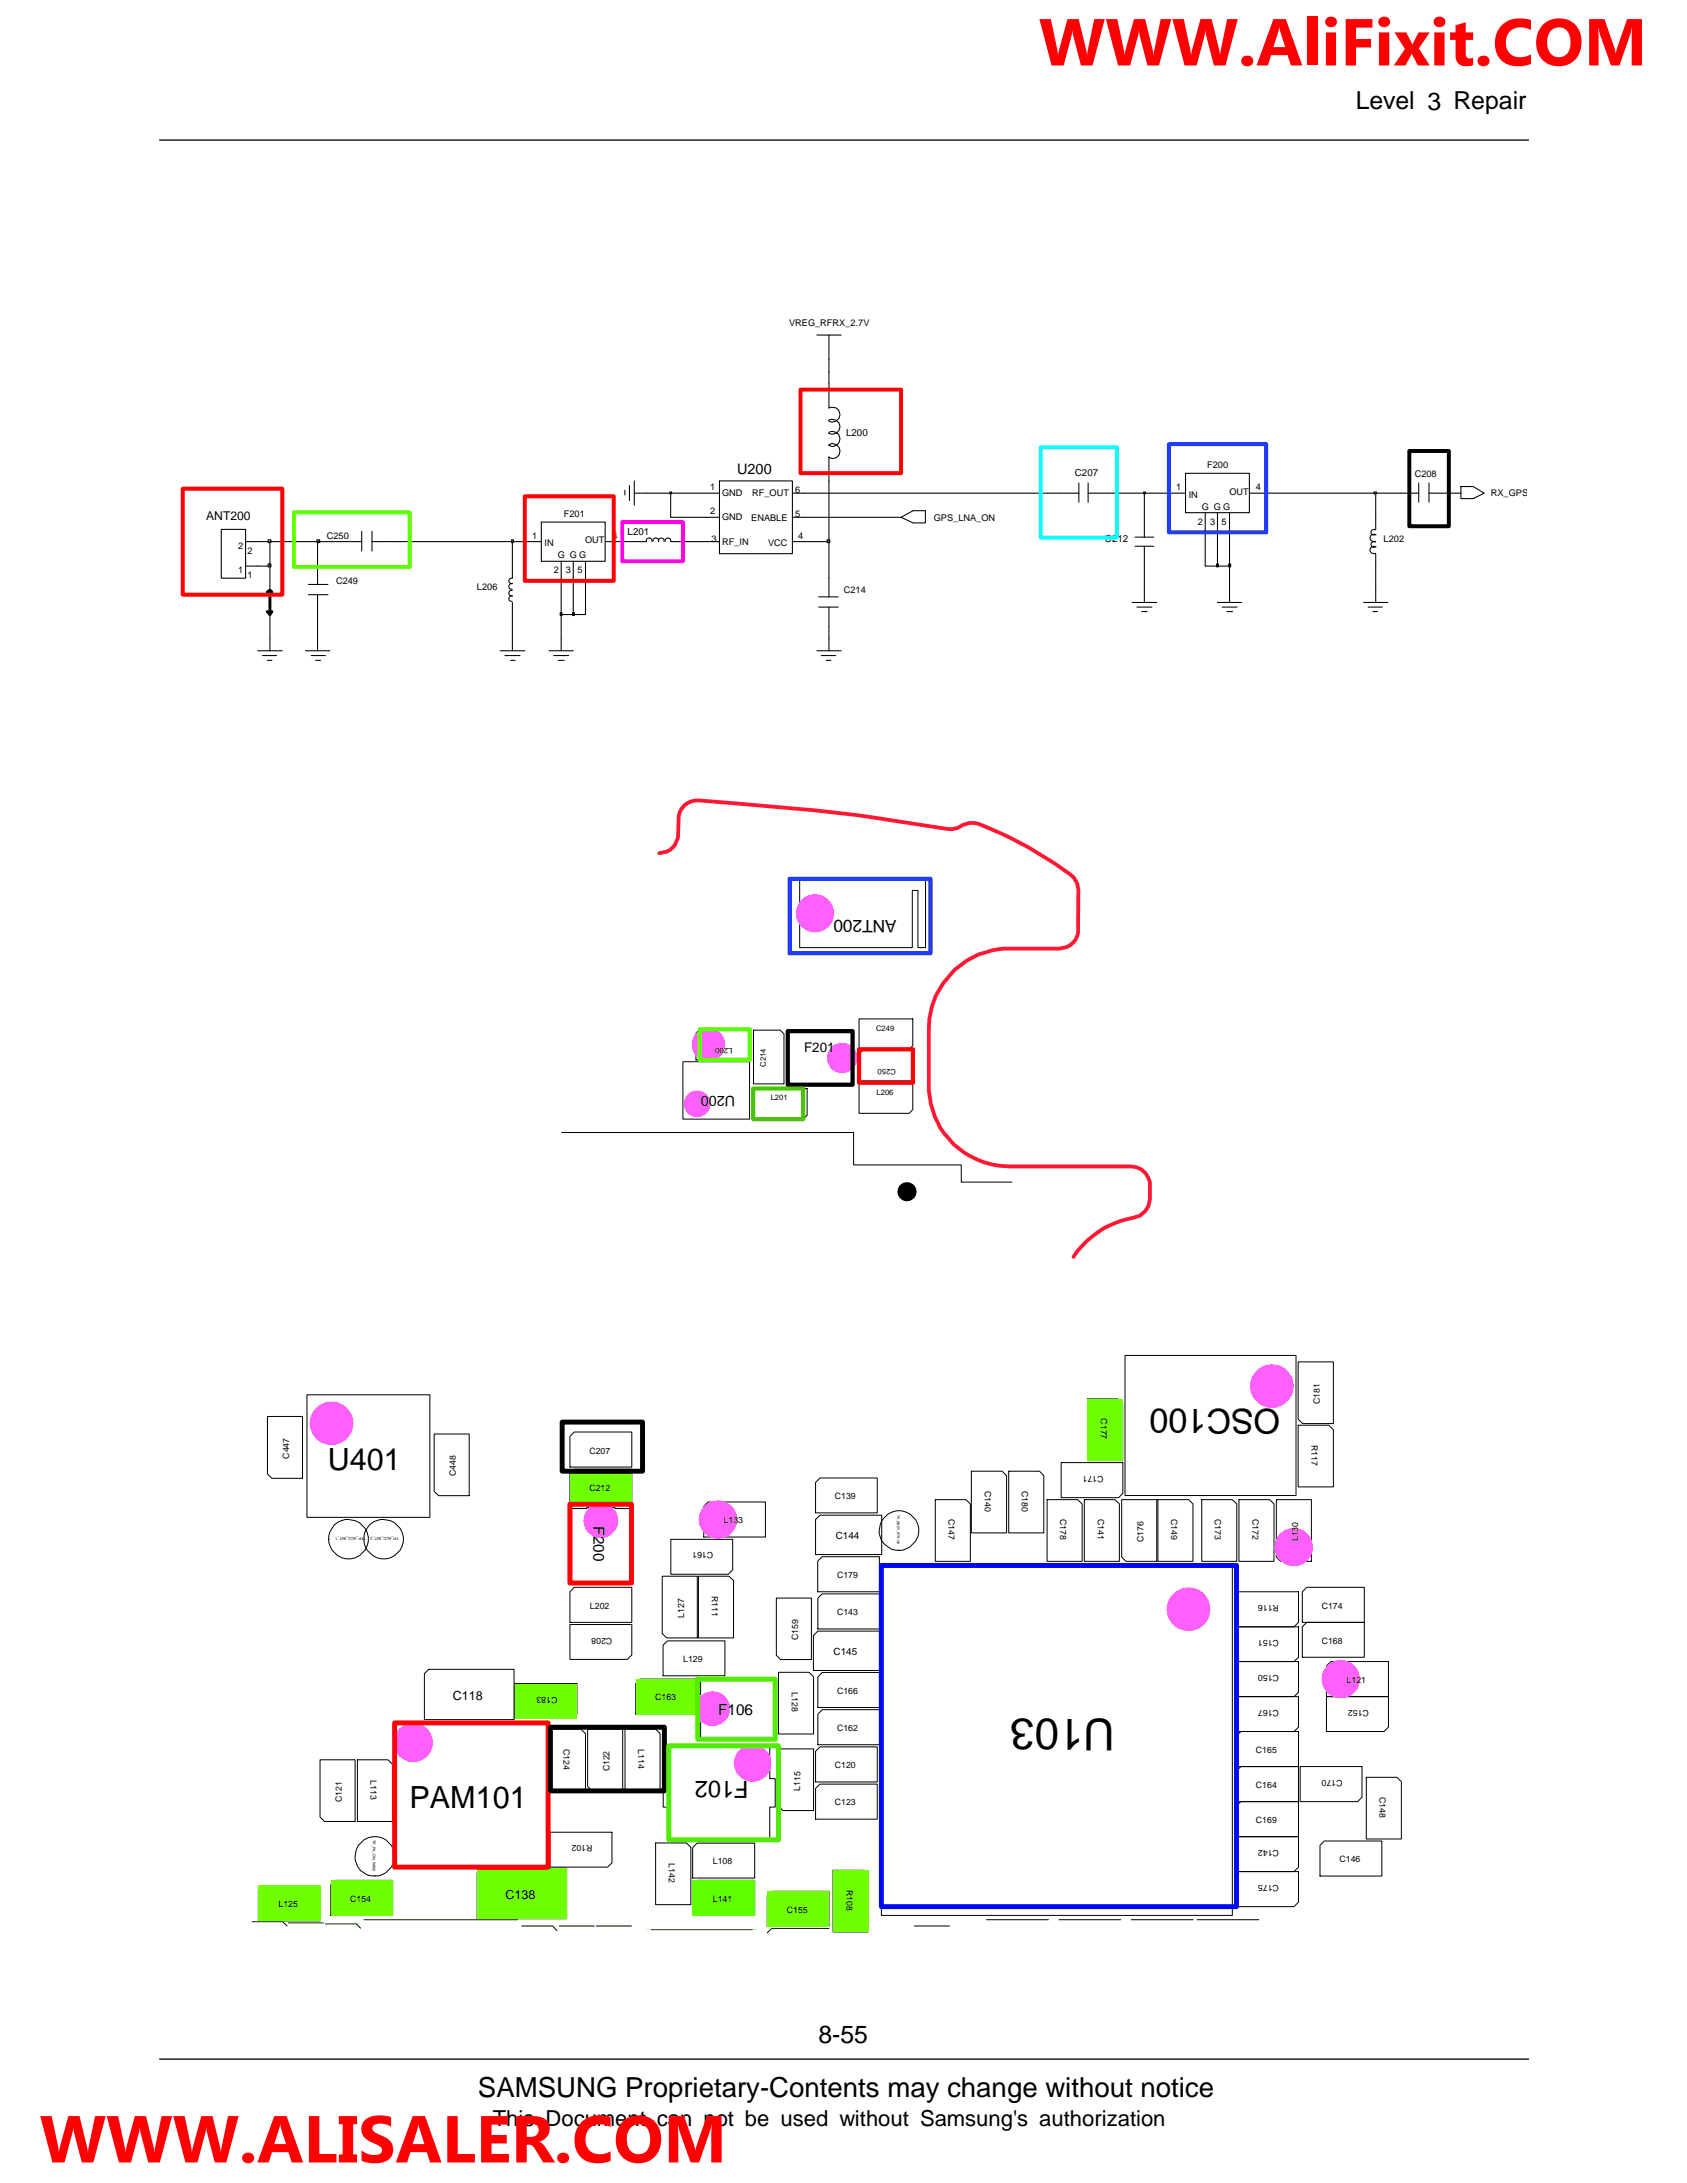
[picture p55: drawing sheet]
<svg xmlns="http://www.w3.org/2000/svg" width="216mm" height="279mm" viewBox="0 0 216 279" stroke-linecap="round" stroke-linejoin="round" font-family="sans-serif">
<defs><g id="words">
<g font-size="8.5" fill="#f00">
<text x="133" y="8.4">WWW.AliFixit.COM</text>
<text x="5.1" y="276.8">WWW.ALISALER.COM</text>
</g>
<text font-size="5.6" x="142.7" y="220" transform="rotate(-180 142.7 220)">U103</text>
<text font-size="4.4" x="163.9" y="180.3" transform="rotate(-180 163.9 180.3)">OSC100</text>
<g font-size="3.9">
<text x="42" y="188.1">U401</text>
<text x="52.4" y="231.5">PAM101</text>
</g>
<text font-size="3.5" x="61.2" y="268.4">SAMSUNG Proprietary-Contents may change without notice</text>
<g font-size="3.2">
<text x="173.5" y="14">Level 3 Repair</text>
<text x="104.7" y="261.5">8-55</text>
</g>
<text font-size="3" x="95.8" y="228" transform="rotate(-180 95.8 228)">F102</text>
<text font-size="2.8" x="63.1" y="272.1">This Document can not be used without Samsung's authorization</text>
<text font-size="2.2" x="114.7" y="117.8" transform="rotate(-180 114.7 117.8)">ANT200</text>
<g font-size="2">
<text x="75.9" y="195.3" transform="rotate(90 75.9 195.3)">F200</text>
<text x="91.9" y="219.5">F106</text>
</g>
<text font-size="1.9" x="94.3" y="60.7">U200</text>
<text font-size="1.8" x="94.1" y="140.3" transform="rotate(-180 94.1 140.3)">U200</text>
<text font-size="1.7" x="102.9" y="134.7">F201</text>
<g font-size="1.6">
<text x="26.4" y="66.6">ANT200</text>
<text x="58" y="217.6">C118</text>
<text x="64.7" y="243.1">C138</text>
</g>
<g font-size="1.3">
<text x="107" y="197">C144</text>
<text x="106.7" y="211.8">C145</text>
</g>
<g font-size="1.2">
<text x="101" y="41.8">VREG_RFRX_2.7V</text>
<text x="108.3" y="55.8">L200</text>
<text x="154.5" y="59.9">F200</text>
<text x="90.9" y="62.7">1</text>
<text x="90.9" y="65.8">2</text>
<text x="92.4" y="63.5">GND</text>
<text x="96.3" y="63.5">RF_OUT</text>
<text x="101.8" y="63.1">6</text>
<text x="137.6" y="61">C207</text>
<text x="150.5" y="62.7">1</text>
<text x="152.1" y="63.7">IN</text>
<text x="153.8" y="65.3">G G G</text>
<text x="157.3" y="63.4">OUT</text>
<text x="160.7" y="62.7">4</text>
<text x="181.1" y="61.1">C208</text>
<text x="190.8" y="63.5">RX_GPS</text>
<text x="30.5" y="70.3">2</text>
<text x="31.7" y="70.9">2</text>
<text x="41.8" y="69">C250</text>
<text x="68.1" y="69">1</text>
<text x="69.7" y="69.9">IN</text>
<text x="71.4" y="71.5">G G G</text>
<text x="72.2" y="66.2">F201</text>
<text x="74.9" y="69.6">OUT</text>
<text x="78.4" y="69">4</text>
<text x="80.3" y="68.5">L201</text>
<text x="91.1" y="69.3">3</text>
<text x="92.4" y="66.6">GND</text>
<text x="92.4" y="69.7">RF_IN</text>
<text x="96.1" y="66.7">ENABLE</text>
<text x="98.3" y="69.9">VCC</text>
<text x="101.8" y="66.2">5</text>
<text x="102.2" y="69">4</text>
<text x="119.5" y="66.7">GPS_LNA_ON</text>
<text x="141.4" y="69.3">C212</text>
<text x="153.3" y="67.2">2</text>
<text x="154.9" y="67.2">3</text>
<text x="156.3" y="67.2">5</text>
<text x="177.1" y="69.3">L202</text>
<text x="30.5" y="73.4">1</text>
<text x="31.7" y="74">1</text>
<text x="43" y="74.7">C249</text>
<text x="61" y="75.5">L206</text>
<text x="70.9" y="73.4">2</text>
<text x="72.4" y="73.4">3</text>
<text x="73.9" y="73.4">5</text>
<text x="108" y="75.9">C214</text>
</g>
<g font-size="1.1">
<text x="168.9" y="179.7" transform="rotate(-90 168.9 179.7)">C181</text>
<text x="140.9" y="181.5" transform="rotate(90 140.9 181.5)">C177</text>
<text x="167.9" y="184.9" transform="rotate(90 167.9 184.9)">R117</text>
<text x="37" y="186.7" transform="rotate(-90 37 186.7)">C447</text>
<text x="58.4" y="189" transform="rotate(-90 58.4 189)">C448</text>
<text x="75.4" y="186">C207</text>
<text x="75.4" y="190.8">C212</text>
<text x="106.8" y="191.9">C139</text>
<text x="126" y="190.8" transform="rotate(90 126 190.8)">C140</text>
<text x="130.8" y="190.8" transform="rotate(90 130.8 190.8)">C180</text>
<text x="141.2" y="188.9" transform="rotate(-180 141.2 188.9)">C171</text>
<text x="92.6" y="195">L133</text>
<text x="121.4" y="194.4" transform="rotate(90 121.4 194.4)">C147</text>
<text x="135.7" y="194.4" transform="rotate(90 135.7 194.4)">C178</text>
<text x="140.5" y="194.4" transform="rotate(90 140.5 194.4)">C141</text>
<text x="146.3" y="197.4" transform="rotate(-90 146.3 197.4)">C176</text>
<text x="149.9" y="194.4" transform="rotate(90 149.9 194.4)">C149</text>
<text x="155.5" y="194.4" transform="rotate(90 155.5 194.4)">C173</text>
<text x="160.3" y="194.4" transform="rotate(90 160.3 194.4)">C172</text>
<text x="166.1" y="197.3" transform="rotate(-90 166.1 197.3)">L130</text>
<text x="91.3" y="198.7" transform="rotate(-180 91.3 198.7)">C161</text>
<text x="107.1" y="202">C179</text>
<text x="75.5" y="205.9">L202</text>
<text x="78.4" y="209.6" transform="rotate(-180 78.4 209.6)">C208</text>
<text x="87.5" y="207.1" transform="rotate(-90 87.5 207.1)">L127</text>
<text x="91.1" y="204.2" transform="rotate(90 91.1 204.2)">R111</text>
<text x="102.2" y="209.9" transform="rotate(-90 102.2 209.9)">C159</text>
<text x="107.1" y="206.7">C143</text>
<text x="163.7" y="205.4" transform="rotate(-180 163.7 205.4)">R116</text>
<text x="163.7" y="209.9" transform="rotate(-180 163.7 209.9)">C151</text>
<text x="169.2" y="205.9">C174</text>
<text x="87.4" y="212.7">L129</text>
<text x="163.7" y="214.4" transform="rotate(-180 163.7 214.4)">C150</text>
<text x="169.2" y="210.4">C168</text>
<text x="172.3" y="215.4">L121</text>
<text x="71.3" y="217.2" transform="rotate(-180 71.3 217.2)">C183</text>
<text x="83.9" y="217.6">C163</text>
<text x="101.3" y="216.6" transform="rotate(90 101.3 216.6)">L128</text>
<text x="107.1" y="221.6">C162</text>
<text x="107.1" y="216.8">C166</text>
<text x="163.7" y="218.8" transform="rotate(-180 163.7 218.8)">C167</text>
<text x="175.2" y="218.8" transform="rotate(-180 175.2 218.8)">C152</text>
<text x="47.4" y="227.8" transform="rotate(90 47.4 227.8)">L113</text>
<text x="72.1" y="223.8" transform="rotate(90 72.1 223.8)">C124</text>
<text x="78" y="226.7" transform="rotate(-90 78 226.7)">C122</text>
<text x="81.7" y="223.9" transform="rotate(90 81.7 223.9)">L114</text>
<text x="106.8" y="226.3">C120</text>
<text x="160.7" y="224.4">C165</text>
<text x="171.8" y="227.8" transform="rotate(-180 171.8 227.8)">C170</text>
<text x="43.8" y="230.6" transform="rotate(-90 43.8 230.6)">C121</text>
<text x="102.4" y="229.2" transform="rotate(-90 102.4 229.2)">L115</text>
<text x="106.8" y="231.1">C123</text>
<text x="160.7" y="233.3">C169</text>
<text x="160.7" y="228.8">C164</text>
<text x="176.5" y="230" transform="rotate(90 176.5 230)">C148</text>
<text x="75.8" y="236.2" transform="rotate(-180 75.8 236.2)">R102</text>
<text x="85.6" y="238.4" transform="rotate(90 85.6 238.4)">L142</text>
<text x="91.2" y="238.6">L108</text>
<text x="163.7" y="236.7" transform="rotate(-180 163.7 236.7)">C142</text>
<text x="171.4" y="238.4">C146</text>
<text x="35.6" y="244.1">L125</text>
<text x="44.8" y="243.4">C154</text>
<text x="91.2" y="243.4">L141</text>
<text x="100.7" y="244.8">C155</text>
<text x="108.3" y="241.9" transform="rotate(90 108.3 241.9)">R108</text>
<text x="163.7" y="241.2" transform="rotate(-180 163.7 241.2)">C175</text>
</g>
<g font-size="1">
<text x="112.1" y="131.9">C249</text>
<text x="93.7" y="134.1" transform="rotate(-180 93.7 134.1)">L200</text>
<text x="98" y="136.5" transform="rotate(-90 98 136.5)">C214</text>
<text x="114.7" y="136.8" transform="rotate(-180 114.7 136.8)">C250</text>
<text x="98.6" y="140.8">L201</text>
<text x="112.2" y="140.1">L206</text>
</g>
<g font-size=".5">
<text x="46.5" y="196.7" transform="rotate(-180 46.5 196.7)">TP_ACC_INT_1</text>
<text x="51" y="196.7" transform="rotate(-180 51 196.7)">TP_ACC_INT_2</text>
<text x="47.7" y="235.5" transform="rotate(90 47.7 235.5)">TP_PA_ON_W900</text>
</g>
<text font-size=".4" x="114.8" y="193.9" transform="rotate(90 114.8 193.9)">TP_SBDT_RTR100</text>
</g></defs>
<path d="M20.4 263.5h175.2" fill="none" stroke="#000" stroke-width=".17"/>
<path d="M20.8 265.5h174.8v9h-174.8z" fill="#fff"/>
<path d="M20.4 17.9h175.2" fill="none" stroke="#000" stroke-width=".17"/>
<g fill="none" stroke="#000" stroke-width=".13">
<path d="M104.5 42.9h3.2M106.1 49.1v3.1a.95 .95 0 0 1 1.4 .9 .95 .95 0 0 1-1.5 .7M106.1 42.9v3.1M106.1 58.5v3.1M106.1 53.8a.96 .96 0 0 1 1.4 .9 .96 .96 0 0 1-1.5 .7M106.1 56.9a.95 .95 0 0 1 1.4 .9 .95 .95 0 0 1-1.5 .7M106.1 55.4a.96 .96 0 0 1 1.4 .8 .96 .96 0 0 1-1.5 .8M28.3 67.8h3.1v6.2h-3.1zM31.4 69.3h1.6M31.4 72.5h1.6M34.5 78.7v4.6M39.5 76.1h2.5"/>
<path d="M39.5 74.8h2.5M40.6 72.5v2.3M40.6 76.1v7.2M43.8 69.3h2.5M46.3 68v2.5M47.6 69.3h2.4M47.6 68v2.5M65.6 75.5a.37 .37 0 0 0-.5 .3 .37 .37 0 0 0 .4 .5h.1a.35 .35 0 0 0-.5 .3 .35 .35 0 0 0 .4 .4M65.6 74.7h-.3a.38 .38 0 0 0 0 .7h.2M65.6 72.5v1.5a.36 .36 0 0 0-.5 .3 .36 .36 0 0 0 .5 .4M65.6 77.1v6.2M67.2 69.3h2.1"/>
<path d="M69.3 66.8h8.1v5h-8.1zM71.8 71.8v2.2M71.8 78.7v4.6M73.4 71.8v2.2M74.9 71.8v2.2M77.4 69.3h2.2M80 62.7v.7M80.6 62.1v2M81.2 69.3h1.5l.1-.3 .3-.2 .3 .2v.3M81.2 63.1h1.5M81.2 61.6v3.1M83.6 69.3v-.3l.3-.2 .3 .2v.3"/>
<path d="M84.3 69.3a.37 .37 0 0 1 .3-.5 .37 .37 0 0 1 .4 .5M85.1 69.3v-.1a.38 .38 0 0 1 .3-.3 .38 .38 0 0 1 .4 .1v.3h1.6M90.5 63.1h1.6M90.5 69.3h1.6M90.5 66.2h1.6M92.1 61.6h9.3v9.3h-9.3zM101.4 69.3h1.6M101.4 63.1h1.6M101.4 66.2h1.6M104.8 77.7h2.5M104.8 76.4h2.5M106.1 74v2.4"/>
<path d="M106.1 77.7v5.6M115.3 66.2l1.6-.8h1.5v1.5h-1.5zM135.6 63.1h2.5M138.1 61.8v2.5M139.3 63.1h2.5M139.3 61.8v2.5M144.9 77.1h3.1M145.3 69.9h2.4M145.3 68.7h2.4M145.5 77.7h1.9M146.1 78.3h.7M146.5 66.2v2.5"/>
<path d="M146.5 69.9v2.6M146.5 75.5v1.6M149.6 63.1h2.1M151.7 60.6h8.2v5h-8.2zM154.2 65.6v2.2M155.8 65.6v2.2M155.8 77.1h3.1M156.4 77.7h1.9M157 78.3h.7M157.4 65.6v2.2M157.4 75.5v1.6M159.9 63.1h2.2"/>
<path d="M174.5 77.1h3.1M175.1 77.7h1.8M175.7 78.3h.6M176 69.4h-.4a.36 .36 0 0 0 0 .6h.4M176 67.8h-.1a.4 .4 0 0 0-.4 .5 .43 .43 0 0 0 .5 .1M176.1 66.2v1.6M176.1 70.9v1.6M176.1 75.5v1.6M176.1 70a.5 .5 0 0 0-.6 0 .5 .5 0 0 0-.1 .6 .51 .51 0 0 0 .6 .2M176.1 68.4h-.1a.48 .48 0 0 0-.7 .4 .51 .51 0 0 0 .7 .5M179.2 63.1h2.4M181.6 61.8v2.5"/>
<path d="M182.9 63.1h2.5M182.9 61.8v2.5M187 62.3h1.5l1.4 .8-1.4 .7h-1.5zM33 83.3h3.1M33.6 83.9h1.8M34.2 84.5h.6M39.1 83.3h3.1M39.8 83.9h1.8M40.4 84.5h.6M64 83.3h3.2M64.6 83.9h1.9M65.3 84.5h.6"/>
<path d="M70.3 83.3h3.1M70.9 83.9h1.9M71.4 84.5h.8M104.5 83.3h3.2M105.1 83.9h1.8M105.7 84.5h.6"/>
</g>
<path d="M34.2 75.8l.3-.3v3.2M34.2 78.3l.3 .4 .3-.4M34.5 75.5l.3 .3" fill="none" stroke="#000" stroke-width=".37"/>
<path d="M71.7 78.4h.2v.4h-.2z" fill="#c3c3c3"/>
<path d="M71.7 78.4h.2v.4h-.2zM71.8 74v4.7h1.6" fill="none" stroke="#000" stroke-width=".13"/>
<path d="M73.3 78.4h.2v.4h-.2z" fill="#c3c3c3"/>
<path d="M33 72.5h1.5v3M73.3 78.4h.2v.4h-.2zM74.9 74v4.7h-1.5v-4.7M106.1 69.3v4.7M146.5 72.5v3M157.4 72.5v3M176.1 72.5v3" fill="none" stroke="#000" stroke-width=".13"/>
<path d="M34.3 72.2h.4v.4h-.4z" fill="#c3c3c3"/>
<path d="M34.3 72.2h.4v.4h-.4zM34.5 69.3v3.2M40.6 69.3v3.2M65.6 69.3v3.2M154.2 67.8v4.7h1.6" fill="none" stroke="#000" stroke-width=".13"/>
<path d="M155.7 72.2h.2v.4h-.2z" fill="#c3c3c3"/>
<path d="M155.7 72.2h.2v.4h-.2zM155.8 67.8v4.7h1.6" fill="none" stroke="#000" stroke-width=".13"/>
<path d="M157.2 72.2h.3v.4h-.3z" fill="#c3c3c3"/>
<path d="M33 69.3h1.5M157.2 72.2h.3v.4h-.3zM157.4 67.8v4.7" fill="none" stroke="#000" stroke-width=".13"/>
<path d="M34.3 69.1h.4v.3h-.4z" fill="#c3c3c3"/>
<path d="M34.3 69.1h.4v.3h-.4zM34.5 69.3h6.1" fill="none" stroke="#000" stroke-width=".13"/>
<path d="M40.6 69.1h.3v.3h-.3z" fill="#c3c3c3"/>
<path d="M40.6 69.1h.3v.3h-.3zM40.6 69.3h3.2M50 69.3h15.6" fill="none" stroke="#000" stroke-width=".13"/>
<path d="M65.5 69.1h.2v.3h-.2z" fill="#c3c3c3"/>
<path d="M65.5 69.1h.2v.3h-.2zM65.6 69.3h1.6M79.6 69.3h1.6M87.4 69.3h3.1M103 69.3h3.1" fill="none" stroke="#000" stroke-width=".13"/>
<path d="M105.9 69.1h.3v.3h-.3z" fill="#c3c3c3"/>
<path d="M82.7 63.1h3.1v3.1h4.7M103 66.2h12.3M105.9 69.1h.3v.3h-.3zM106.1 61.6v7.7M146.5 63.1v3.1M176.1 63.1v3.1" fill="none" stroke="#000" stroke-width=".13"/>
<path d="M85.7 63h.3v.2h-.3z" fill="#c3c3c3"/>
<path d="M85.7 63h.3v.2h-.3zM85.8 63.1h4.7M103 63.1h32.6M141.8 63.1h4.7" fill="none" stroke="#000" stroke-width=".13"/>
<path d="M146.3 63h.3v.2h-.3z" fill="#c3c3c3"/>
<path d="M146.3 63h.3v.2h-.3zM146.5 63.1h3.1M162.1 63.1h14" fill="none" stroke="#000" stroke-width=".13"/>
<path d="M175.8 63h.4v.2h-.4z" fill="#c3c3c3"/>
<g fill="none" stroke="#000" stroke-width=".13">
<path d="M106.1 46v3.1M175.8 63h.4v.2h-.4zM176.1 63.1h3.1M185.4 63.1h1.6M102.3 112.5h16.1v8.8h-.9v-7.3h-.7v7.3h-14.5zM87.4 135.9h8.5v7.3h-8.5zM89.6 131.7h6.3v4h-6.8v-3.5zM96.4 139.3h6.9v3.4l-.5 .5h-6.4zM96.4 131.8h3.4l.5 .5v6.4h-3.9zM100.8 132h8.3v1.8h.1v3.2h-.1v1.8h-8.3zM109.9 130.4h6.9v3.4l-.4 .5h-6.5zM109.9 138.6h6.9v3.4l-.4 .5h-6.5z"/>
<path d="M110.4 134.4h6.4v3.9h-6.9v-3.4zM71.9 144.9h37.3v4.2h13.8v2.2h6.5"/>
</g>
<path d="M37.6 65.6h14.8v7h-14.8z" fill="none" stroke="#5fff00" stroke-width=".51"/>
<path d="M102.4 49.9h12.9v10.7h-12.9zM23.4 62.5h12.7v13.6h-12.7zM67.2 63.5h11.3v10.8h-11.3z" fill="none" stroke="#ff0200" stroke-width=".51"/>
<path d="M79.6 66.8h7.8v5h-7.8z" fill="none" stroke="#ff02ff" stroke-width=".51"/>
<path d="M133.2 57.3h9.7v11.5h-9.7z" fill="none" stroke="#0ff" stroke-width=".51"/>
<path d="M149.6 56.9h12.5v11.2h-12.5z" fill="none" stroke="#1e3cff" stroke-width=".51"/>
<path d="M180.4 57.7h5v9.7h-5z" fill="none" stroke="#000" stroke-width=".51"/>
<path d="M84.4 109.2a2.41 2.41 0 0 0 2.4-2l.1-2.8a2.4 2.4 0 0 1 2.6-2 306.5 306.5 0 0 1 22.7 2.3l9.1 1.4h.5l.8-.1a2.93 2.93 0 0 1 3.3-.3 46.9 46.9 0 0 1 11.5 6.6l.5 .8 .1 .8v5.5a2.47 2.47 0 0 1-2.4 2h-7.2a10.3 10.3 0 0 0-9.5 10.3v7.9a10.3 10.3 0 0 0 10.2 9.7h15.6a2.46 2.46 0 0 1 2.5 2v2.1a2.48 2.48 0 0 1-2.1 2.4 11.6 11.6 0 0 0-7.7 5.1" fill="none" stroke="#ff1734" stroke-width=".49"/>
<circle cx="116.1" cy="152.5" r="1.22" fill="#000"/>
<g fill="#fe5fff">
<circle cx="104.3" cy="116.9" r="2.44"/>
<circle cx="107.8" cy="135.4" r="1.95"/>
<circle cx="90.7" cy="133.7" r="2.15"/>
<circle cx="89.2" cy="141.3" r="1.72"/>
</g>
<path d="M101 112.5h18.1v9.5h-18.1z" fill="none" stroke="#1e3bff" stroke-width=".54"/>
<path d="M100.8 132h8.3v6.8h-8.3z" fill="none" stroke="#000" stroke-width=".54"/>
<path d="M109.9 134.3h6.9v4.3h-6.9z" fill="none" stroke="#ff0200" stroke-width=".54"/>
<path d="M96.4 139.3h6.4v3.9h-6.4z" fill="none" stroke="#2db200" stroke-width=".54"/>
<path d="M89.6 131.7h6.3v4h-6.3z" fill="none" stroke="#5fff00" stroke-width=".54"/>
<g fill="none" stroke="#000" stroke-width=".13">
<path d="M39.3 178.5h15.7v15.7h-15.7zM139.2 179h3.9l.6 .6v7.3h-4.5zM144 173.5h21.9v17.9h-21.9zM166.1 174.3h4.5v7.9h-3.9l-.6-.6zM34.2 181.3h4.5v7.9h-3.9l-.6-.6zM47.3 195.2a2.55 2.55 0 0 1 4.3 1.2 2.55 2.55 0 0 1-3.3 3 2.58 2.58 0 0 1-1-4.2zM55.6 183.5h4.4v7.9h-3.9l-.5-.5zM73 193.1h2.1v-.1h3.6v.1h2.1v9.5h-7.8zM73.5 183.3h7.4v4.5h-8v-3.9zM73.5 188h7.4v4.5h-8v-3.9zM85.9 197h7.9v3.9l-.6 .6h-7.3zM90.6 192.2h7.4v4.5h-7.9v-3.9z"/>
<path d="M104.4 189.7l.5-.5h7.4v4.4h-7.9zM104.4 194.5l.5-.6h7.9v5.1h-8.4zM105.2 199.2h7.3v4.5h-7.9v-3.9zM119.7 191.9h3.9l.6 .6v7.3h-4.5zM124.3 188.3h3.9l.6 .6v7.3h-4.5zM129.1 188.3h3.9l.6 .6v7.3h-4.5zM134 191.9h3.9l.6 .6v7.3h-4.5zM135.8 187.2h7.9v3.9l-.5 .6h-7.4zM138.8 191.9h3.9l.6 .6v7.3h-4.5zM143.6 191.9h4.4v7.9h-3.9l-.5-.5zM148.2 191.9h3.9l.6 .6v7.3h-4.5zM153.8 191.9h3.9l.6 .6v7.3h-4.5z"/>
<path d="M158.6 191.9h3.9l.5 .6v7.3h-4.4zM163.3 191.9h4.5v7.9h-3.9l-.6-.5zM166.1 182.4h4l.5 .6v7.3h-4.5zM54.3 214.2l.6-.5h10.9v6.4h-11.5zM65.9 215.5h7.9v3.9l-.5 .5h-7.4zM72.9 207.9h8v3.9l-.6 .6h-7.4zM73.5 203.2h7.4v4.4h-8v-3.9zM81.9 214.9h7.4v4.5h-7.9v-3.9zM84.8 201.7h4.4v7.9h-3.9l-.5-.5zM84.9 210.6l.5-.6h7.4v4.5h-7.9zM89.4 201.7h3.9l.6 .6v7.3h-4.5zM89.7 214.8h9.5v7.8h-9.5v-2.1h-.2v-3.6h.2z"/>
<path d="M99.4 204.5h4.4v7.9h-3.9l-.5-.5zM99.6 214h3.9l.6 .6v7.3h-4.5zM104.1 209.3l.6-.5h7.8v5h-8.4zM105.2 204h7.3v4.5h-7.8v-3.9zM105.2 218.8h7.3v4.5h-7.8v-3.9zM105.2 214.1h7.3v4.4h-7.8v-3.9zM112.8 200.4h44.9v44.8h-44.9zM158.2 217.1h8v4l-.6 .5h-7.4zM158.2 203.7h8v3.9l-.6 .6h-7.4zM158.3 212.7h7.9v3.9l-.6 .5h-7.3zM158.3 208.2h7.9v3.9l-.6 .6h-7.3zM166.7 208.2l.5-.6h7.4v4.5h-7.9z"/>
<path d="M166.7 203.7l.5-.5h7.4v4.4h-7.9zM169.8 217.1h7.9v4l-.6 .5h-7.3zM169.8 213.2l.5-.5h7.4v4.4h-7.9zM41 225.2h4.4v7.9h-3.9l-.5-.5zM45.7 225.2h4l.5 .6v7.3h-4.5zM45.9 236.2a2.53 2.53 0 0 1 4.4 .4 2.53 2.53 0 0 1-2.7 3.5 2.51 2.51 0 0 1-1.7-3.9zM50.5 220.5h19.6v18.5h-19.6zM61.6 239.1h10.9v6.5h-11.4v-5.9zM70.4 234.5h7.9v3.9l-.5 .6h-7.4zM70.4 221.3h4l.5 .6v7.3h-4.5zM75.2 221.3h4.5v7.9h-3.9l-.6-.6zM80 221.3h3.9l.6 .6v7.3h-4.5z"/>
<path d="M83.9 235.9h3.9l.6 .5v7.4h-4.5zM85.6 223.4h12.9v4.2h.7v3.7h-.7v4.2h-12.9v-4.2h-.7v-3.7h.7zM88.6 236.5l.6-.6h7.4v4.5h-8zM99.6 223.8h4.5v7.9h-3.9l-.6-.5zM104.4 224.2l.5-.6h7.4v4.5h-7.9zM104.4 228.9l.5-.6h7.4v4.5h-7.9zM106.6 239.4h4l.5 .5v7.4h-4.5zM158.2 235.1h8v3.9l-.6 .5h-7.4zM158.2 226.7l.6-.6h7.4v4.5h-8zM158.2 222.2l.6-.6h7.4v4.5h-8zM158.2 231.1l.6-.5h7.4v4.5h-8zM158.2 239.5h8v4l-.6 .5h-7.4z"/>
<path d="M166.4 226.1h7.9v3.9l-.5 .6h-7.4zM169.5 235.6h7.3v4.5h-7.9v-3.9zM174.9 227.5h3.9l.5 .5v7.4h-4.4zM32.3 246h3.9l.5 .5M33.1 241.9l.5-.5h7.4v4.5h-7.9zM36.9 246.1h4.5M41.7 246.2h3.9l.5 .6M42.3 241.2l.6-.5h7.3v4.5h-7.9zM46.6 245.7h19.6M66.8 246.5h3.9l.6 .6M71.6 246.5h4.5M76.3 246.5h4.5"/>
<path d="M83.4 247h12.9M88.6 241.2l.6-.5h7.4v4.5h-8zM98.2 242.6l.6-.5h7.3v4.4h-7.9zM106.1 246.8h-7.3l-.6 .6M117 246.5h4.5M126.3 245.7h7.9M135.5 245.7h7.9M144.8 245.7h7.9M153.2 245.7h7.9"/>
<circle cx="44.6" cy="197" r="2.53"/>
<circle cx="115.1" cy="195.9" r="2.54"/>
</g>
<g fill="#6fff00">
<path d="M61.1 239.1h11.4v6.5h-11.4z"/>
<path d="M42.3 240.7h7.9v4.5h-7.9z"/>
<path d="M98.2 242.1h7.9v4.4h-7.9z"/>
</g>
<path d="M71.6 246.5h4.5M98.2 246.8h7.9" fill="none" stroke="#6fff00" stroke-width=".13"/>
<g fill="#6fff00">
<path d="M81.4 214.9h7.9v4.5h-7.9z"/>
<path d="M139.2 179.1h4.5v7.8h-4.5z"/>
<path d="M65.9 215.5h7.9v4.4h-7.9z"/>
<path d="M72.9 188h8v4.5h-8z"/>
</g>
<circle cx="96.3" cy="225.7" r="2.41" fill="#fe5fff"/>
<path d="M82.6 247h14.4" fill="none" stroke="#6fff00" stroke-width=".13"/>
<g fill="#fe5fff">
<circle cx="91.2" cy="218.7" r="2.25"/>
<circle cx="76.9" cy="194.6" r="2.25"/>
<circle cx="171.6" cy="214.9" r="2.47"/>
</g>
<path d="M36.9 246.1h4.5" fill="none" stroke="#6fff00" stroke-width=".13"/>
<path d="M33.1 241.4h7.9v4.5h-7.9z" fill="#6fff00"/>
<g fill="#fe5fff">
<circle cx="165.6" cy="198" r="2.47"/>
<circle cx="91.9" cy="194.5" r="2.47"/>
</g>
<path d="M88.6 240.7h8v4.5h-8z" fill="#5fff00"/>
<path d="M32.3 246h4.4M41.7 246.2h4.4" fill="none" stroke="#6fff00" stroke-width=".13"/>
<g fill="#fe5fff">
<circle cx="162.8" cy="177.4" r="2.81"/>
<circle cx="52.9" cy="223" r="2.52"/>
</g>
<path d="M46.6 245.7h19.6" fill="none" stroke="#6fff00" stroke-width=".13"/>
<path d="M106.6 239.4h4.5v7.9h-4.5z" fill="#6fff00"/>
<path d="M66.8 246.5h4.5M76.3 246.5h4.5" fill="none" stroke="#6fff00" stroke-width=".13"/>
<g fill="#fe5fff">
<circle cx="152.1" cy="206" r="2.8"/>
<circle cx="42.5" cy="182.2" r="2.8"/>
</g>
<path d="M112.8 200.4h45.4v43.6h-45.4z" fill="none" stroke="#0208f6" stroke-width=".63"/>
<path d="M72.9 192.5h7.9v10.1h-7.9zM50.5 220.5h19.6v18.5h-19.6z" fill="none" stroke="#ff0200" stroke-width=".63"/>
<path d="M71.9 182h10.3v6.3h-10.3zM70.4 221.1h14.6v8.1h-14.6z" fill="none" stroke="#000" stroke-width=".63"/>
<path d="M89.3 214.9h9.9v7.7h-9.9zM85.6 223.5h14v12h-14z" fill="none" stroke="#53ec00" stroke-width=".63"/>
<use href="#words"/>
</svg>
